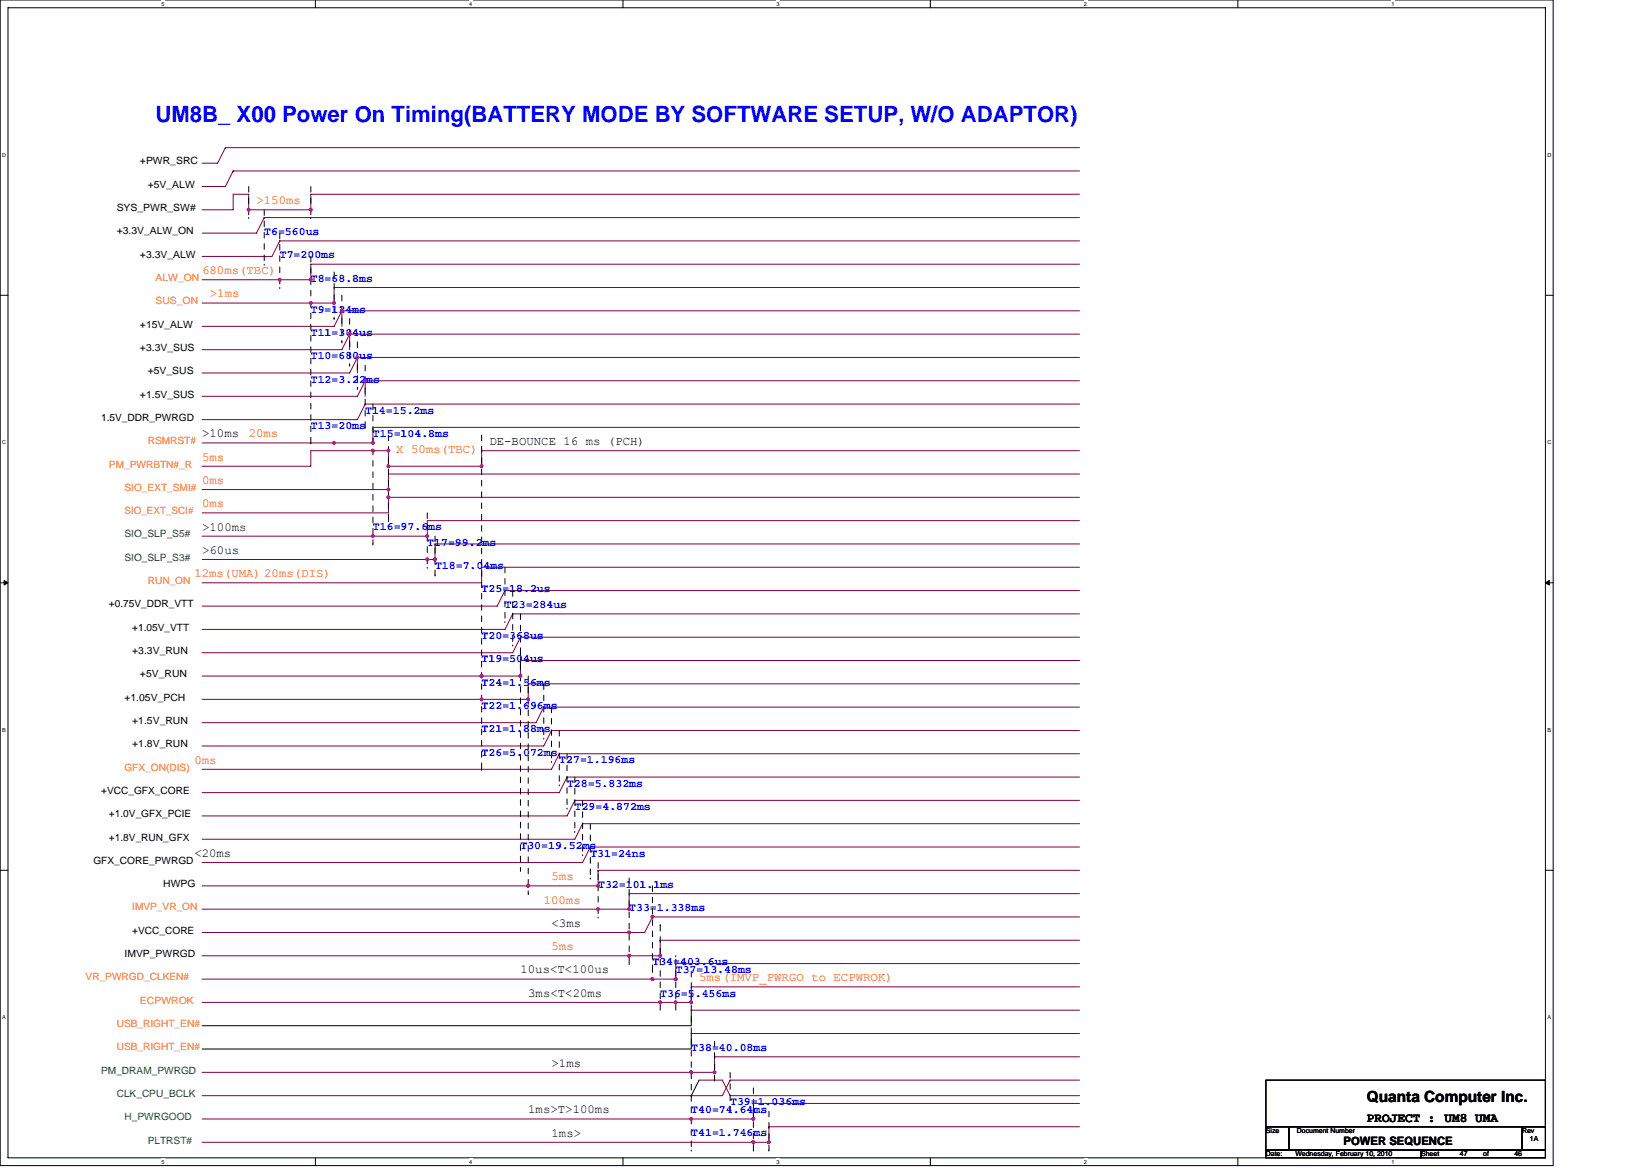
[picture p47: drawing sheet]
<svg xmlns="http://www.w3.org/2000/svg" width="297mm" height="210mm" viewBox="0 0 297 210" stroke-linecap="round" stroke-linejoin="round" font-family="sans-serif">
<defs><g id="words">
<text font-size="4" fill="#00f" x="28" y="21.9">UM8B_ X00 Power On Timing(BATTERY MODE BY SOFTWARE SETUP, W/O ADAPTOR)</text>
<text font-size="2.8" x="245.9" y="198.1">Quanta Computer Inc.</text>
<text font-size="2.4" x="245.9" y="201.7">PROJECT : UM8 UMA</text>
<g font-size="2.2" fill="#f00">
<text x="46.1" y="36.7">&gt;150ms</text>
<text x="36.4" y="49.3">680ms(TBC)</text>
<text x="37.8" y="53.5">&gt;1ms</text>
<text x="36.4" y="82.8">5ms</text>
<text x="44.7" y="78.6">20ms</text>
<text x="71.3" y="81.4">X 50ms(TBC)</text>
<text x="36.4" y="87">0ms</text>
<text x="36.4" y="91.2">0ms</text>
<text x="35" y="103.8">12ms(UMA) 20ms(DIS)</text>
<text x="35" y="137.3">0ms</text>
<text x="99.2" y="158.2">5ms</text>
<text x="97.8" y="162.4">100ms</text>
<text x="99.2" y="170.8">5ms</text>
<text x="125.8" y="176.4">5ms(IMVP_PWRGO to ECPWROK)</text>
</g>
<g font-size="2.2">
<text x="36.4" y="78.6">&gt;10ms</text>
<text x="88" y="80">DE-BOUNCE 16 ms (PCH)</text>
<text x="36.4" y="95.4">&gt;100ms</text>
<text x="36.4" y="99.6">&gt;60us</text>
<text x="35" y="154.1">&lt;20ms</text>
<text x="99.2" y="166.6">&lt;3ms</text>
<text x="93.6" y="175">10us&lt;T&lt;100us</text>
<text x="95" y="179.2">3ms&lt;T&lt;20ms</text>
<text x="99.2" y="191.8">&gt;1ms</text>
<text x="95" y="200.2">1ms&gt;T&gt;100ms</text>
<text x="99.2" y="204.3">1ms&gt;</text>
</g>
<g font-size="2.1" fill="#00f">
<text x="47.5" y="42.2">T6=560us</text>
<text x="50.3" y="46.4">T7=200ms</text>
<text x="55.9" y="50.6">T8=68.8ms</text>
<text x="55.9" y="56.2">T9=124ms</text>
<text x="55.9" y="60.4">T11=304us</text>
<text x="55.9" y="64.6">T10=680us</text>
<text x="55.9" y="68.8">T12=3.22ms</text>
<text x="55.9" y="77.2">T13=20ms</text>
<text x="65.7" y="74.4">T14=15.2ms</text>
<text x="67.1" y="78.6">T15=104.8ms</text>
<text x="67.1" y="95.3">T16=97.6ms</text>
<text x="76.9" y="98.1">T17=99.2ms</text>
<text x="78.3" y="102.3">T18=7.04ms</text>
<text x="86.7" y="106.5">T25=18.2us</text>
<text x="90.8" y="109.3">T23=284us</text>
<text x="86.7" y="114.9">T20=368us</text>
<text x="86.7" y="119.1">T19=504us</text>
<text x="86.7" y="123.3">T24=1.56ms</text>
<text x="86.7" y="127.5">T22=1.696ms</text>
<text x="86.7" y="131.7">T21=1.88ms</text>
<text x="86.7" y="135.8">T26=5.072ms</text>
<text x="100.6" y="137.2">T27=1.196ms</text>
<text x="102" y="141.4">T28=5.832ms</text>
<text x="103.4" y="145.6">T29=4.872ms</text>
<text x="93.6" y="152.6">T30=19.52ms</text>
<text x="106.2" y="154">T31=24ns</text>
<text x="107.6" y="159.6">T32=101.1ms</text>
<text x="113.2" y="163.8">T33=1.338ms</text>
<text x="117.4" y="173.6">T34=403.6us</text>
<text x="118.8" y="179.2">T36=5.456ms</text>
<text x="121.6" y="175">T37=13.48ms</text>
<text x="124.4" y="188.9">T38=40.08ms</text>
<text x="124.4" y="200.1">T40=74.64ms</text>
<text x="131.4" y="198.7">T39=1.036ms</text>
<text x="124.4" y="204.3">T41=1.746ms</text>
</g>
<text font-size="2.1" x="241.7" y="205.9">POWER SEQUENCE</text>
<g font-size="1.8">
<text x="25.2" y="29.6">+PWR_SRC</text>
<text x="26.6" y="33.8">+5V_ALW</text>
<text x="21" y="38">SYS_PWR_SW#</text>
<text x="21" y="42.1">+3.3V_ALW_ON</text>
<text x="25.2" y="46.3">+3.3V_ALW</text>
<text x="25.2" y="58.9">+15V_ALW</text>
<text x="25.2" y="63.1">+3.3V_SUS</text>
<text x="25.2" y="71.5">+1.5V_SUS</text>
<text x="26.6" y="67.3">+5V_SUS</text>
<text x="18.2" y="75.7">1.5V_DDR_PWRGD</text>
<text x="19.6" y="109.2">+0.75V_DDR_VTT</text>
<text x="23.8" y="113.4">+1.05V_VTT</text>
<text x="23.8" y="117.6">+3.3V_RUN</text>
<text x="22.4" y="126">+1.05V_PCH</text>
<text x="25.2" y="121.8">+5V_RUN</text>
<text x="23.8" y="130.2">+1.5V_RUN</text>
<text x="23.8" y="134.3">+1.8V_RUN</text>
<text x="18.2" y="142.7">+VCC_GFX_CORE</text>
<text x="19.6" y="146.9">+1.0V_GFX_PCIE</text>
<text x="16.8" y="155.3">GFX_CORE_PWRGD</text>
<text x="19.6" y="151.1">+1.8V_RUN_GFX</text>
<text x="29.4" y="159.5">HWPG</text>
<text x="23.8" y="167.9">+VCC_CORE</text>
<text x="22.4" y="172.1">IMVP_PWRGD</text>
</g>
<g font-size="1.8" fill="#ff8000">
<text x="28" y="50.5">ALW_ON</text>
<text x="28" y="54.7">SUS_ON</text>
<text x="26.6" y="79.9">RSMRST#</text>
<text x="19.6" y="84.1">PM_PWRBTN#_R</text>
<text x="22.4" y="88.2">SIO_EXT_SMI#</text>
<text x="22.4" y="92.4">SIO_EXT_SCI#</text>
<text x="26.6" y="105">RUN_ON</text>
<text x="22.4" y="138.5">GFX_ON(DIS)</text>
<text x="23.8" y="163.7">IMVP_VR_ON</text>
<text x="15.4" y="176.3">VR_PWRGD_CLKEN#</text>
<text x="21" y="184.6">USB_RIGHT_EN#</text>
<text x="25.2" y="180.4">ECPWROK</text>
<text x="21" y="188.8">USB_RIGHT_EN#</text>
</g>
<g font-size="1.8" fill="#008000">
<text x="22.4" y="96.6">SIO_SLP_S5#</text>
<text x="22.4" y="100.8">SIO_SLP_S3#</text>
<text x="18.2" y="193">PM_DRAM_PWRGD</text>
<text x="21" y="197.2">CLK_CPU_BCLK</text>
<text x="22.4" y="201.4">H_PWRGOOD</text>
<text x="26.6" y="205.6">PLTRST#</text>
</g>
<g font-size="1.2">
<text x="227.7" y="203.7">Size</text>
<text x="233.3" y="203.7">Document Number</text>
<text x="273.8" y="203.7">Rev</text>
<text x="227.7" y="207.9">Date:</text>
<text x="233.1" y="207.9">Wednesday, February 10, 2010</text>
<text x="255.7" y="207.9">Sheet</text>
<text x="262.7" y="207.9">47</text>
<text x="266.9" y="207.9">of</text>
<text x="272.5" y="207.9">46</text>
<text x="275.2" y="205.1">1A</text>
</g>
<g font-size="1">
<text x="29.1" y="1.1">5</text>
<text x="84.4" y="1.1">4</text>
<text x="139.7" y="1.1">3</text>
<text x="195" y="1.1">2</text>
<text x="250.4" y="1.1">1</text>
<text x=".4" y="28.2">D</text>
<text x="278.4" y="28.2">D</text>
<text x=".4" y="79.8">C</text>
<text x="278.4" y="79.8">C</text>
<text x=".4" y="131.5">B</text>
<text x="278.4" y="131.5">B</text>
<text x=".4" y="183.2">A</text>
<text x="278.4" y="183.2">A</text>
<text x="29.1" y="209.2">5</text>
<text x="84.4" y="209.2">4</text>
<text x="139.7" y="209.2">3</text>
<text x="195" y="209.2">2</text>
<text x="250.4" y="209.2">1</text>
</g>
</g></defs>
<path d="M0 0h279.4v209.5h-279.4zM1.4 1.4h276.6v206.8h-276.6z" fill="none" stroke="#000" stroke-width=".18"/>
<g fill="#fff">
<path d="M29.1 .1h.5v1.2h-.5z"/>
<path d="M29.1 208.3h.5v1.1h-.5z"/>
</g>
<path d="M56.7 0v1.4M56.7 208.2v1.3" fill="none" stroke="#000" stroke-width=".18"/>
<g fill="#fff">
<path d="M84.4 .1h.5v1.2h-.5z"/>
<path d="M84.4 208.3h.5v1.1h-.5z"/>
</g>
<path d="M112.1 0v1.4M112.1 208.2v1.3" fill="none" stroke="#000" stroke-width=".18"/>
<g fill="#fff">
<path d="M139.7 .1h.6v1.2h-.6z"/>
<path d="M139.7 208.3h.6v1.1h-.6z"/>
</g>
<path d="M167.4 0v1.4M167.4 208.2v1.3" fill="none" stroke="#000" stroke-width=".18"/>
<g fill="#fff">
<path d="M195 .1h.6v1.2h-.6z"/>
<path d="M195 208.3h.6v1.1h-.6z"/>
</g>
<path d="M222.7 0v1.4M222.7 208.2v1.3" fill="none" stroke="#000" stroke-width=".18"/>
<g fill="#fff">
<path d="M250.4 .1h.5v1.2h-.5z"/>
<path d="M250.4 208.3h.5v1.1h-.5z"/>
<path d="M.4 27.2h.7v1.2h-.7z"/>
<path d="M278.4 27.2h.7v1.2h-.7z"/>
<path d="M.4 78.9h.7v1.2h-.7z"/>
<path d="M278.4 78.9h.7v1.2h-.7z"/>
</g>
<path d="M0 53.1h1.4M278 53.1h1.4" fill="none" stroke="#000" stroke-width=".18"/>
<g fill="#fff">
<path d="M.4 130.6h.7v1.1h-.7z"/>
<path d="M278.4 130.6h.7v1.1h-.7z"/>
</g>
<path d="M0 104.8h1.4M278 104.8h1.4" fill="none" stroke="#000" stroke-width=".18"/>
<path d="M.7 104.4l.7 .4-.7 .4zM278 104.8l.7-.4v.8z" fill="#000" stroke="#000" stroke-width=".18"/>
<g fill="#fff">
<path d="M.4 182.3h.7v1.1h-.7z"/>
<path d="M278.4 182.3h.7v1.1h-.7z"/>
</g>
<g fill="none" stroke="#000" stroke-width=".18">
<path d="M0 156.5h1.4M278 156.5h1.4M124.4 197h.1M124.4 181.6v2.8h-88M124.4 185.8v2.8h-88M125.8 194.2l-1.4 2.8M135.5 198.4h.1M135.5 198.4v2.8M227.8 194.2h50.2v8.4h-50.2zM227.8 202.6h4.1v4.2h-4.1zM227.8 206.8h27.9v1.4h-27.9zM231.9 202.6h42v4.2h-42z"/>
<path d="M255.7 206.8h22.3v1.4h-22.3zM273.9 202.6h4.1v4.2h-4.1z"/>
</g>
<g fill="none" stroke="#800040" stroke-width=".18">
<path d="M36.4 37.7h5.5v-2.8h2.8v2.8M40.6 26.5l-1.4 2.8h-2.8M40.6 26.5h.1M40.6 26.5h153.6M41.9 30.7l-1.3 2.8h-4.2M41.9 30.7h.1M41.9 30.7h152.3M44.7 37.7h.1M47.5 39.1l-1.4 2.8h-9.7M47.5 39.1h.1M47.5 39.1h146.7M194.2 34.9h-138.3v2.8h-11.2"/>
<path d="M36.4 50.3h13.9M36.4 54.5h19.5M50.3 43.3h.1M50.3 43.3h143.9M50.3 50.3h.1M50.3 43.3l-1.4 2.8h-12.5M55.9 54.5h.1M61.5 55.9l-1.4 2.8h-23.7M61.5 55.9h.1M61.5 55.9v2.8M61.5 55.9h132.7M194.2 47.5h-138.3v2.8h-5.6"/>
<path d="M194.2 51.7h-134.1v2.8h-4.2M36.4 79.6h23.7M60.1 79.6h.1M62.9 60.1l-1.4 2.8h-25.1M62.9 60.1h.1M62.9 60.1v2.8M62.9 60.1h131.3M64.3 64.3l-1.4 2.8h-26.5M64.3 64.3h.1M64.3 64.3v2.8M64.3 64.3h129.9M65.7 68.5l-1.4 2.7h-27.9"/>
<path d="M65.7 68.5h.1M65.7 72.6l-1.4 2.8h-27.9M65.7 72.6h.1M65.7 72.6h128.5M65.7 68.5h128.5M65.7 68.5v2.7M194.2 76.8h-127.1v2.8h-7M36.4 96.4h30.7M67.1 81h.1M67.1 81h2.8v2.8M67.1 81h-11.2v2.8h-19.5M67.1 96.4h.1"/>
<path d="M69.9 83.8h.1M69.9 85.2h124.3M69.9 89.4h.1M69.9 85.2h.1M69.9 85.2v2.8h-33.5M69.9 89.4v2.8h-33.5M69.9 89.4h124.3M78.3 97.8h115.9M78.3 97.8h.1M78.3 97.8v2.8h-1.4M194.2 93.6h-117.3v2.8h-9.8M194.2 81h-107.5v2.8h-16.8"/>
<path d="M36.4 100.6h40.5M76.9 100.6h.1M90.8 106.2h103.4M90.8 106.2h.1M90.8 106.2l-1.4 2.8h-53M92.2 110.4h.1M92.2 110.4h102M92.2 110.4l-1.4 2.8h-54.4M93.6 114.6l-1.4 2.7h-55.8M93.6 114.6h100.6M93.6 114.6h.1M194.2 102h-107.5v2.8h-50.3"/>
<path d="M194.2 118.7h-100.6v2.8h-6.9M36.4 125.7h50.3M36.4 121.5h50.3M86.7 125.7h.1M86.7 121.5h.1M97.8 127.1l-1.4 2.8h-60M97.8 127.1h.1M97.8 127.1h96.4M99.2 131.3h95M99.2 131.3h.1M99.2 131.3l-1.4 2.8h-61.4M100.6 135.5h93.6"/>
<path d="M100.6 135.5h.1M100.6 135.5l-1.4 2.8h-62.8M102 139.7l-1.4 2.8h-64.2M102 139.7h.1M102 139.7h92.2M194.2 122.9h-99.2v2.8h-8.3M36.4 159.3h58.6M95 159.3h.1M103.4 143.9l-1.4 2.8h-65.6M103.4 143.9h.1M103.4 143.9h90.8M104.8 148.1h89.4"/>
<path d="M104.8 148.1h.1M104.8 148.1l-1.4 2.8h-67M106.2 152.3h.1M106.2 152.3l-1.4 2.8h-68.4M106.2 152.3h88M107.6 156.5h86.6M107.6 156.5h.1M107.6 156.5v2.8h-12.6M36.4 163.4h71.2M36.4 171.8h76.8M36.4 176h81M36.4 167.6h76.8"/>
<path d="M107.6 163.4h.1M113.2 167.6h.1M113.2 171.8h.1M117.4 164.8h.1M117.4 176h.1M117.4 164.8h76.8M117.4 164.8l-1.4 2.8h-2.8M118.8 169h.1M118.8 169h75.4M118.8 169v2.8h-5.6M194.2 160.7h-81v2.7h-5.6M194.2 177.4h-69.8v2.8h-5.6"/>
<path d="M194.2 173.2h-72.6v2.8h-4.2M36.4 180.2h82.4M36.4 192.8h88M118.8 180.2h.1M121.6 180.2h.1M124.4 192.8h.1M124.4 181.6h69.8M124.4 185.8h69.8M125.8 194.2h4.2l1.4 2.8h62.8M128.6 190h65.6M128.6 190h.1M128.6 190v2.8h-4.2"/>
<path d="M131.4 194.2l-1.4 2.8h-93.6M131.4 194.2h62.8M131.4 194.2h.1M135.5 198.4h58.7M36.4 205.4h99.1M36.4 201.2h88M124.4 201.2h.1M124.4 201.2h11.1M135.5 205.4h.1M138.3 202.6h55.9M138.3 202.6h.1M138.3 202.6v2.8h-2.8"/>
</g>
<g fill="#f0f" stroke="#f0f" stroke-width=".18">
<circle cx="55.9" cy="37.7" r=".27"/>
<circle cx="44.7" cy="37.7" r=".27"/>
<circle cx="55.9" cy="50.3" r=".27"/>
<circle cx="50.3" cy="50.3" r=".27"/>
<circle cx="69.9" cy="81" r=".27"/>
<circle cx="67.1" cy="81" r=".27"/>
<circle cx="86.6" cy="83.8" r=".27"/>
<circle cx="69.9" cy="83.8" r=".27"/>
<circle cx="107.6" cy="159.2" r=".27"/>
<circle cx="95" cy="159.2" r=".27"/>
<circle cx="113.2" cy="163.4" r=".27"/>
<circle cx="107.6" cy="163.4" r=".27"/>
<circle cx="117.4" cy="164.8" r=".27"/>
<circle cx="113.2" cy="167.6" r=".27"/>
<circle cx="118.8" cy="171.8" r=".27"/>
<circle cx="113.2" cy="171.8" r=".27"/>
<circle cx="124.4" cy="180.2" r=".27"/>
<circle cx="121.6" cy="180.2" r=".27"/>
<circle cx="124.4" cy="192.8" r=".27"/>
<circle cx="128.5" cy="192.8" r=".27"/>
<circle cx="135.5" cy="201.2" r=".27"/>
<circle cx="124.4" cy="201.2" r=".27"/>
<circle cx="76.9" cy="96.4" r=".27"/>
<circle cx="67.1" cy="96.4" r=".27"/>
<circle cx="78.3" cy="100.6" r=".27"/>
<circle cx="76.9" cy="100.6" r=".27"/>
<circle cx="60.1" cy="54.5" r=".27"/>
<circle cx="55.9" cy="54.5" r=".27"/>
<circle cx="61.5" cy="55.9" r=".27"/>
<circle cx="62.9" cy="60.1" r=".27"/>
<circle cx="64.3" cy="64.2" r=".27"/>
<circle cx="65.7" cy="68.4" r=".27"/>
<circle cx="138.3" cy="205.3" r=".27"/>
<circle cx="95" cy="125.7" r=".27"/>
<circle cx="86.6" cy="125.7" r=".27"/>
<circle cx="67.1" cy="79.6" r=".27"/>
<circle cx="60.1" cy="79.6" r=".27"/>
<circle cx="93.6" cy="121.5" r=".27"/>
<circle cx="86.6" cy="121.5" r=".27"/>
<circle cx="121.6" cy="176" r=".27"/>
<circle cx="117.4" cy="176" r=".27"/>
<circle cx="69.9" cy="89.4" r=".27"/>
<circle cx="69.9" cy="88" r=".27"/>
<circle cx="118.8" cy="180.2" r=".27"/>
<circle cx="135.5" cy="205.3" r=".27"/>
</g>
<g fill="none" stroke="#000" stroke-width=".18" stroke-dasharray="1 1 1 1 1 1 1 1">
<path d="M44.7 33.5v5.6M44.7 39.1h.1M47.5 37.7v9.8M55.9 33.5v5.6M55.9 39.1h.1M47.5 47.5h.1M50.3 41.9v9.8M50.3 51.7h.1M55.9 46.1v33.5M60.1 48.9v8.4M60.1 57.3h.1M61.5 53.1v8.4"/>
<path d="M62.9 57.3v8.4M55.9 79.6h.1M61.5 61.5h.1M62.9 65.7h.1M64.3 61.5v8.3M64.3 69.8h.1M65.7 65.7v11.1M65.7 76.8h.1M67.1 72.6v25.2M69.9 78.2v15.4M86.7 78.2v60.1M67.1 97.8h.1"/>
<path d="M69.9 93.6h.1M76.9 92.2v9.8M78.3 96.4v7M76.9 102h.1M78.3 103.4h.1M90.8 102v9.8M90.8 111.8h.1M92.2 106.2v9.8M92.2 116h.1M93.6 117.3v39.2M93.6 110.4v9.7M86.7 138.3h.1"/>
<path d="M93.6 120.1h.1M95 121.5v39.2M97.8 122.9v9.8M97.8 132.7h.1M99.2 127.1v9.8M99.2 136.9h.1M100.6 131.3v9.8M102 135.5v9.8M103.4 139.7v9.8M93.6 156.5h.1M100.6 141.1h.1M102 145.3h.1"/>
<path d="M103.4 149.5h.1M104.8 143.9v9.8M104.8 153.7h.1M106.2 148.1v9.8M106.2 157.9h.1M107.6 155.1v9.7M113.2 157.9v15.3M117.4 159.3v15.3M95 160.7h.1M107.6 164.8h.1M113.2 173.2h.1M117.4 174.6h.1"/>
<path d="M118.8 166.2h.1M121.6 171.8h.1M124.4 174.6v32.2M118.8 181.6v-15.4M121.6 181.6v-9.8M128.6 187.2v7M128.6 194.2h.1M131.4 192.8v7M131.4 199.8h.1M135.5 195.6v11.2M138.3 199.8v7M124.4 206.8h.1"/>
<path d="M135.5 206.8h.1M138.3 206.8h.1"/>
</g>
<use href="#words"/>
</svg>
